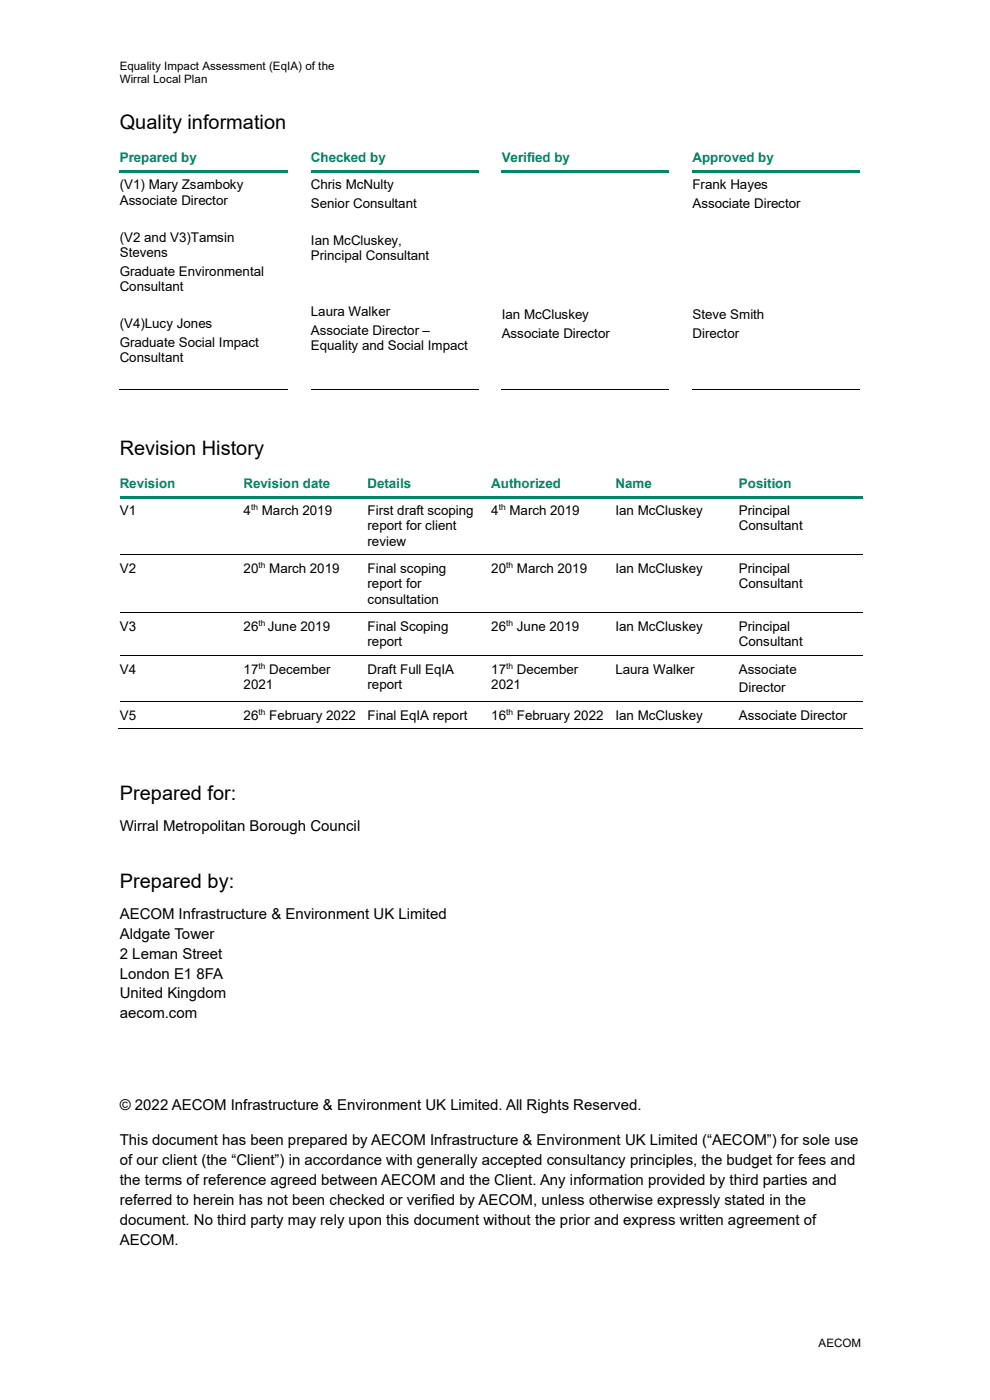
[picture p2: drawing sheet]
<svg xmlns="http://www.w3.org/2000/svg" width="210mm" height="297mm" viewBox="0 0 210 297" stroke-linecap="round" stroke-linejoin="round" font-family="sans-serif">
<defs><g id="words">
<g font-size="4.2">
<text x="25.4" y="27.4">Quality information</text>
<text x="25.4" y="96.6">Revision History</text>
<text x="25.4" y="169.7">Prepared for:</text>
<text x="25.4" y="188.3">Prepared by:</text>
</g>
<g font-size="3.2">
<text x="25.4" y="176.3">Wirral Metropolitan Borough Council</text>
<text x="25.4" y="194.9">AECOM Infrastructure &amp; Environment UK Limited</text>
<text x="25.4" y="199.1">Aldgate Tower</text>
<text x="25.4" y="203.4">2 Leman Street</text>
<text x="25.4" y="207.6">London E1 8FA</text>
<text x="25.4" y="211.8">United Kingdom</text>
<text x="25.4" y="216.1">aecom.com</text>
<text x="25.4" y="235.6">© 2022 AECOM Infrastructure &amp; Environment UK Limited. All Rights Reserved.</text>
<text x="25.4" y="243">This document has been prepared by AECOM Infrastructure &amp; Environment UK Limited (“AECOM”) for sole use</text>
<text x="25.4" y="247.2">of our client (the “Client”) in accordance with generally accepted consultancy principles, the budget for fees and</text>
<text x="25.4" y="251.4">the terms of reference agreed between AECOM and the Client. Any information provided by third parties and</text>
<text x="25.4" y="255.7">referred to herein has not been checked or verified by AECOM, unless otherwise expressly stated in the</text>
<text x="25.4" y="259.9">document. No third party may rely upon this document without the prior and express written agreement of</text>
<text x="25.4" y="264.1">AECOM.</text>
</g>
<g font-size="2.8" fill="#008768">
<text x="25.4" y="34.3">Prepared by</text>
<text x="66" y="34.3">Checked by</text>
<text x="106.4" y="34.3">Verified by</text>
<text x="146.9" y="34.3">Approved by</text>
<text x="25.4" y="103.5">Revision</text>
<text x="51.7" y="103.5">Revision date</text>
<text x="78" y="103.5">Details</text>
<text x="104.2" y="103.5">Authorized</text>
<text x="130.6" y="103.5">Name</text>
<text x="156.8" y="103.5">Position</text>
</g>
<g font-size="2.8">
<text x="25.4" y="40.1">(V1) Mary Zsamboky</text>
<text x="66" y="40.1">Chris McNulty</text>
<text x="146.9" y="40.1">Frank Hayes</text>
<text x="25.4" y="43.4">Associate Director</text>
<text x="66" y="44.1">Senior Consultant</text>
<text x="146.9" y="44.1">Associate Director</text>
<text x="25.4" y="51.3">(V2 and V3)Tamsin</text>
<text x="66" y="52">Ian McCluskey,</text>
<text x="25.4" y="54.5">Stevens</text>
<text x="25.4" y="58.5">Graduate Environmental</text>
<text x="66" y="55.2">Principal Consultant</text>
<text x="25.4" y="61.7">Consultant</text>
<text x="25.4" y="69.6">(V4)Lucy Jones</text>
<text x="66" y="67.1">Laura Walker</text>
<text x="66" y="71">Associate Director –</text>
<text x="106.4" y="67.8">Ian McCluskey</text>
<text x="106.4" y="71.8">Associate Director</text>
<text x="146.9" y="67.8">Steve Smith</text>
<text x="146.9" y="71.8">Director</text>
<text x="25.4" y="73.6">Graduate Social Impact</text>
<text x="25.4" y="76.8">Consultant</text>
<text x="66" y="74.3">Equality and Social Impact</text>
<text x="25.4" y="109.3">V1</text>
<text x="51.7" y="109.3">4</text>
<text x="55.5" y="109.3">March 2019</text>
<text x="78" y="109.3">First draft scoping</text>
<text x="78" y="112.5">report for client</text>
<text x="104.2" y="109.3">4</text>
<text x="108.1" y="109.3">March 2019</text>
<text x="130.6" y="109.3">Ian McCluskey</text>
<text x="156.8" y="109.3">Principal</text>
<text x="156.8" y="112.5">Consultant</text>
<text x="78" y="115.8">review</text>
<text x="25.4" y="121.6">V2</text>
<text x="51.7" y="121.6">20</text>
<text x="57.1" y="121.6">March 2019</text>
<text x="78" y="121.5">Final scoping</text>
<text x="78" y="124.8">report for</text>
<text x="104.2" y="121.6">20</text>
<text x="109.6" y="121.6">March 2019</text>
<text x="130.6" y="121.6">Ian McCluskey</text>
<text x="156.8" y="121.5">Principal</text>
<text x="156.8" y="124.8">Consultant</text>
<text x="78" y="128.1">consultation</text>
<text x="25.4" y="133.9">V3</text>
<text x="51.7" y="133.9">26 June 2019</text>
<text x="78" y="133.9">Final Scoping</text>
<text x="78" y="137.1">report</text>
<text x="104.2" y="133.9">26</text>
<text x="109.6" y="133.9">June 2019</text>
<text x="130.6" y="133.9">Ian McCluskey</text>
<text x="156.8" y="133.9">Principal</text>
<text x="156.8" y="137.1">Consultant</text>
<text x="25.4" y="143">V4</text>
<text x="51.7" y="142.9">17</text>
<text x="57.1" y="142.9">December</text>
<text x="78" y="142.9">Draft Full EqIA</text>
<text x="104.2" y="142.9">17</text>
<text x="109.6" y="142.9">December</text>
<text x="130.6" y="143">Laura Walker</text>
<text x="156.8" y="143">Associate</text>
<text x="51.7" y="146.2">2021</text>
<text x="78" y="146.2">report</text>
<text x="104.2" y="146.2">2021</text>
<text x="156.8" y="146.9">Director</text>
<text x="25.4" y="152.7">V5</text>
<text x="51.7" y="152.7">26</text>
<text x="57.1" y="152.7">February 2022</text>
<text x="78" y="152.7">Final EqIA report</text>
<text x="104.2" y="152.7">16</text>
<text x="109.6" y="152.7">February 2022</text>
<text x="130.6" y="152.7">Ian McCluskey</text>
<text x="156.8" y="152.7">Associate Director</text>
</g>
<g font-size="2.5">
<text x="25.4" y="14.8">Equality Impact Assessment (EqIA) of the</text>
<text x="25.4" y="17.7">Wirral Local Plan</text>
<text x="173.7" y="285.8">AECOM</text>
</g>
<g font-size="1.8">
<text x="53.3" y="108.2">th</text>
<text x="105.8" y="108.2">th</text>
<text x="54.8" y="120.5">th</text>
<text x="107.4" y="120.5">th</text>
<text x="54.8" y="132.8">th</text>
<text x="107.4" y="132.8">th</text>
<text x="54.8" y="141.9">th</text>
<text x="107.4" y="141.9">th</text>
<text x="54.8" y="151.7">th</text>
<text x="107.4" y="151.7">th</text>
</g>
</g></defs>
<g fill="#008768">
<path d="M25.4 36.1h35.6v.5h-35.6z" fill-rule="evenodd"/>
<path d="M66 36.1h35.5v.5h-35.5z" fill-rule="evenodd"/>
<path d="M106.4 36.1h35.6v.5h-35.6z" fill-rule="evenodd"/>
<path d="M146.9 36.1h35.6v.5h-35.6z" fill-rule="evenodd"/>
</g>
<path d="M25.4 82.6h35.6M66 82.6h35.5M106.4 82.6h35.6M146.9 82.6h35.6" fill="none" stroke="#000" stroke-width=".21"/>
<g fill="#008768">
<path d="M25.4 105.2h26.3v.5h-26.3z" fill-rule="evenodd"/>
<path d="M51.7 105.2h.5v.5h-.5z" fill-rule="evenodd"/>
<path d="M52.2 105.2h25.8v.5h-25.8z" fill-rule="evenodd"/>
<path d="M78 105.2h.5v.5h-.5z" fill-rule="evenodd"/>
<path d="M78.5 105.2h25.7v.5h-25.7z" fill-rule="evenodd"/>
<path d="M104.2 105.2h.5v.5h-.5z" fill-rule="evenodd"/>
<path d="M104.7 105.2h25.9v.5h-25.9z" fill-rule="evenodd"/>
<path d="M130.6 105.2h.5v.5h-.5z" fill-rule="evenodd"/>
<path d="M131.1 105.2h25.7v.5h-25.7z" fill-rule="evenodd"/>
<path d="M156.8 105.2h.5v.5h-.5z" fill-rule="evenodd"/>
<path d="M157.3 105.2h25.7v.5h-25.7z" fill-rule="evenodd"/>
</g>
<g fill="none" stroke="#000" stroke-width=".21">
<path d="M25.4 117.6h26.3M51.9 117.6h26.1M78.1 117.6h26.1M104.4 117.6h26.2M130.7 117.6h26.1M156.9 117.6h26.1M25.4 129.9h26.3M25.4 139h26.3M51.9 129.9h26.1M51.9 139h26.1M78.1 129.9h26.1M78.1 139h26.1"/>
<path d="M104.4 129.9h26.2M104.4 139h26.2M130.7 129.9h26.1M130.7 139h26.1M156.9 129.9h26.1M156.9 139h26.1M25.1 154.6h157.9M25.4 148.8h26.3M51.9 148.8h26.1M78.1 148.8h26.1M104.4 148.8h26.2M130.7 148.8h26.1"/>
<path d="M156.9 148.8h26.1"/>
</g>
<g fill="#000">
<path d="M51.7 117.6h.2v.1h-.2zM78 117.6h.1v.1h-.1zM104.2 117.6h.2v.1h-.2zM130.6 117.6h.1v.1h-.1zM156.8 117.6h.1v.1h-.1zM51.7 129.8h.2v.2h-.2zM51.7 138.9h.2v.2h-.2zM78 129.8h.1v.2h-.1zM78 138.9h.1v.2h-.1zM104.2 129.8h.2v.2h-.2zM104.2 138.9h.2v.2h-.2zM130.6 129.8h.1v.2h-.1z"/>
<path d="M130.6 138.9h.1v.2h-.1zM156.8 129.8h.1v.2h-.1zM156.8 138.9h.1v.2h-.1zM51.4 154.5h.2v.2h-.2zM51.7 148.7h.2v.1h-.2zM77.7 154.5h.2v.2h-.2zM78 148.7h.1v.1h-.1zM104 154.5h.1v.2h-.1zM104.2 148.7h.2v.1h-.2zM130.3 154.5h.2v.2h-.2zM130.6 148.7h.1v.1h-.1zM156.5 154.5h.2v.2h-.2z"/>
<path d="M156.8 148.7h.1v.1h-.1z"/>
</g>
<use href="#words"/>
</svg>
